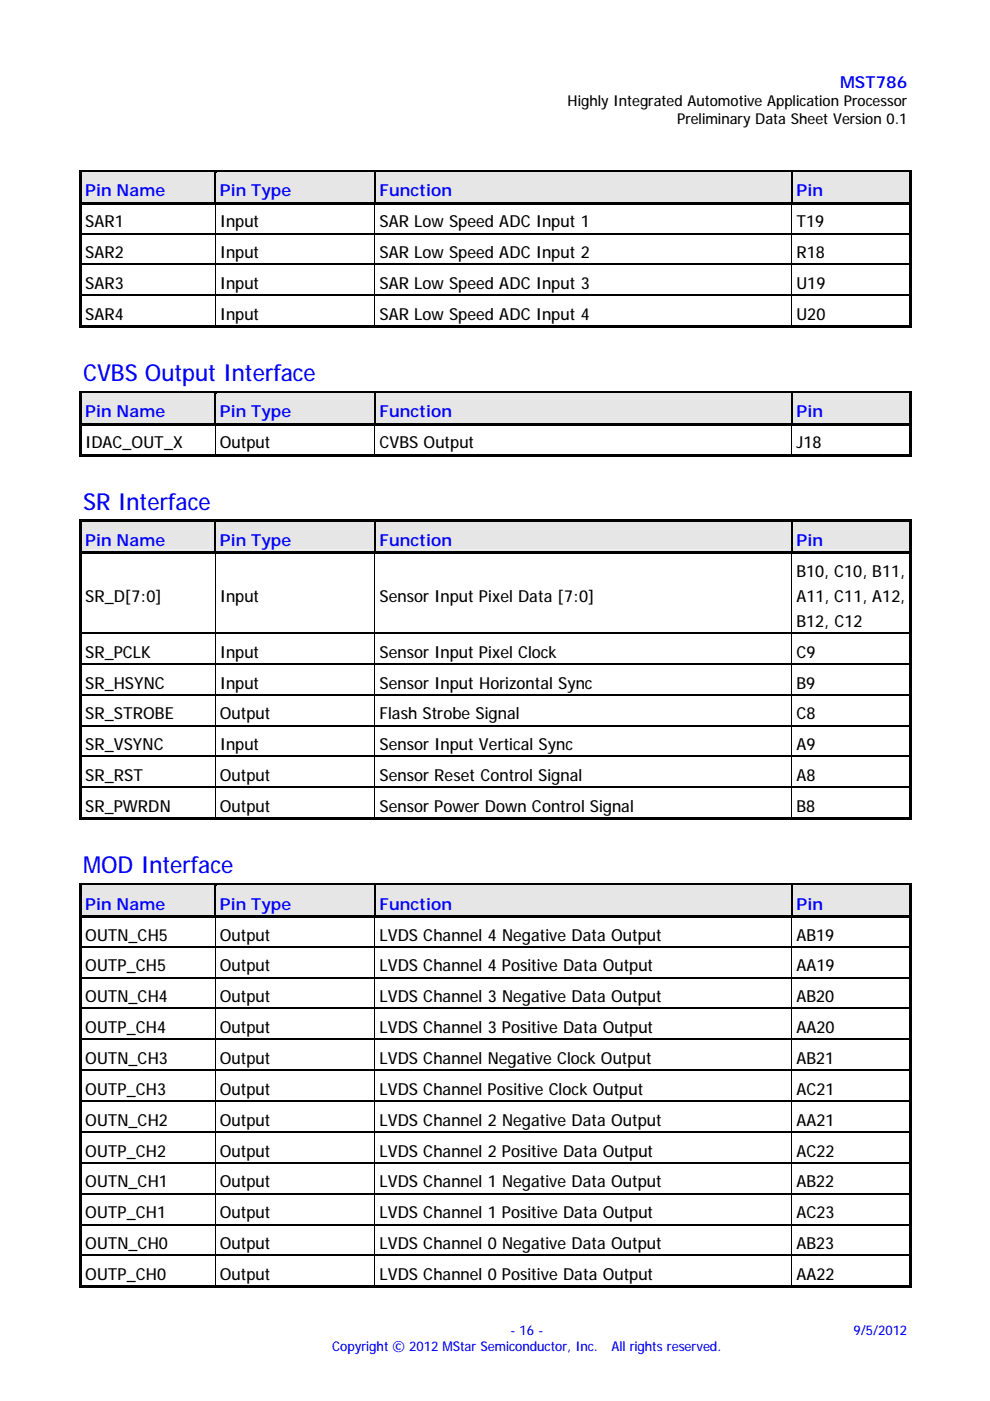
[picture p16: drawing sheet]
<svg xmlns="http://www.w3.org/2000/svg" width="210mm" height="297mm" viewBox="0 0 210 297" stroke-linecap="round" stroke-linejoin="round" font-family="sans-serif">
<defs><g id="words">
<g font-size="5" fill="#00f">
<text x="17.6" y="80.8">CVBS Output Interface</text>
<text x="17.6" y="108.1">SR Interface</text>
<text x="17.6" y="185.2">MOD Interface</text>
</g>
<g font-size="3.5" fill="#00f">
<text x="178.1" y="18.6">MST786</text>
<text x="18.1" y="41.6">Pin Name</text>
<text x="46.6" y="41.6">Pin Type</text>
<text x="80.5" y="41.6">Function</text>
<text x="168.9" y="41.6">Pin</text>
<text x="18.1" y="88.5">Pin Name</text>
<text x="46.6" y="88.5">Pin Type</text>
<text x="80.5" y="88.5">Function</text>
<text x="168.9" y="88.5">Pin</text>
<text x="18.1" y="115.8">Pin Name</text>
<text x="46.6" y="115.8">Pin Type</text>
<text x="80.5" y="115.8">Function</text>
<text x="168.9" y="115.8">Pin</text>
<text x="18.1" y="192.9">Pin Name</text>
<text x="46.6" y="192.9">Pin Type</text>
<text x="80.5" y="192.9">Function</text>
<text x="168.9" y="192.9">Pin</text>
</g>
<g font-size="3.5">
<text x="18.1" y="48.2">SAR1</text>
<text x="46.6" y="48.2">Input</text>
<text x="80.5" y="48.2">SAR Low Speed ADC Input 1</text>
<text x="168.9" y="48.2">T19</text>
<text x="18.1" y="54.7">SAR2</text>
<text x="46.6" y="54.7">Input</text>
<text x="80.5" y="54.7">SAR Low Speed ADC Input 2</text>
<text x="168.9" y="54.7">R18</text>
<text x="18.1" y="61.2">SAR3</text>
<text x="46.6" y="61.2">Input</text>
<text x="80.5" y="61.2">SAR Low Speed ADC Input 3</text>
<text x="168.9" y="61.2">U19</text>
<text x="18.1" y="67.8">SAR4</text>
<text x="46.6" y="67.8">Input</text>
<text x="80.5" y="67.8">SAR Low Speed ADC Input 4</text>
<text x="168.9" y="67.8">U20</text>
<text x="18.1" y="95.1">IDAC_OUT_X</text>
<text x="46.6" y="95.1">Output</text>
<text x="80.5" y="95.1">CVBS Output</text>
<text x="168.9" y="95.1">J18</text>
<text x="168.9" y="122.3">B10, C10, B11,</text>
<text x="18.1" y="127.6">SR_D[7:0]</text>
<text x="46.6" y="127.6">Input</text>
<text x="80.5" y="127.6">Sensor Input Pixel Data [7:0]</text>
<text x="168.9" y="127.6">A11, C11, A12,</text>
<text x="168.9" y="132.9">B12, C12</text>
<text x="18.1" y="139.4">SR_PCLK</text>
<text x="46.6" y="139.4">Input</text>
<text x="80.5" y="139.4">Sensor Input Pixel Clock</text>
<text x="168.9" y="139.4">C9</text>
<text x="18.1" y="146">SR_HSYNC</text>
<text x="46.6" y="146">Input</text>
<text x="80.5" y="146">Sensor Input Horizontal Sync</text>
<text x="168.9" y="146">B9</text>
<text x="18.1" y="152.5">SR_STROBE</text>
<text x="46.6" y="152.5">Output</text>
<text x="80.5" y="152.5">Flash Strobe Signal</text>
<text x="168.9" y="152.5">C8</text>
<text x="18.1" y="159.1">SR_VSYNC</text>
<text x="46.6" y="159.1">Input</text>
<text x="80.5" y="159.1">Sensor Input Vertical Sync</text>
<text x="168.9" y="159.1">A9</text>
<text x="18.1" y="165.6">SR_RST</text>
<text x="46.6" y="165.6">Output</text>
<text x="80.5" y="165.6">Sensor Reset Control Signal</text>
<text x="168.9" y="165.6">A8</text>
<text x="18.1" y="172.2">SR_PWRDN</text>
<text x="46.6" y="172.2">Output</text>
<text x="80.5" y="172.2">Sensor Power Down Control Signal</text>
<text x="168.9" y="172.2">B8</text>
<text x="18.1" y="199.4">OUTN_CH5</text>
<text x="46.6" y="199.4">Output</text>
<text x="80.5" y="199.4">LVDS Channel 4 Negative Data Output</text>
<text x="168.9" y="199.4">AB19</text>
<text x="18.1" y="205.9">OUTP_CH5</text>
<text x="46.6" y="205.9">Output</text>
<text x="80.5" y="205.9">LVDS Channel 4 Positive Data Output</text>
<text x="168.9" y="205.9">AA19</text>
<text x="18.1" y="212.5">OUTN_CH4</text>
<text x="46.6" y="212.5">Output</text>
<text x="80.5" y="212.5">LVDS Channel 3 Negative Data Output</text>
<text x="168.9" y="212.5">AB20</text>
<text x="18.1" y="219">OUTP_CH4</text>
<text x="46.6" y="219">Output</text>
<text x="80.5" y="219">LVDS Channel 3 Positive Data Output</text>
<text x="168.9" y="219">AA20</text>
<text x="18.1" y="225.6">OUTN_CH3</text>
<text x="46.6" y="225.6">Output</text>
<text x="80.5" y="225.6">LVDS Channel Negative Clock Output</text>
<text x="168.9" y="225.6">AB21</text>
<text x="18.1" y="232.1">OUTP_CH3</text>
<text x="46.6" y="232.1">Output</text>
<text x="80.5" y="232.1">LVDS Channel Positive Clock Output</text>
<text x="168.9" y="232.1">AC21</text>
<text x="18.1" y="238.7">OUTN_CH2</text>
<text x="46.6" y="238.7">Output</text>
<text x="80.5" y="238.7">LVDS Channel 2 Negative Data Output</text>
<text x="168.9" y="238.7">AA21</text>
<text x="18.1" y="245.2">OUTP_CH2</text>
<text x="46.6" y="245.2">Output</text>
<text x="80.5" y="245.2">LVDS Channel 2 Positive Data Output</text>
<text x="168.9" y="245.2">AC22</text>
<text x="18.1" y="251.7">OUTN_CH1</text>
<text x="46.6" y="251.7">Output</text>
<text x="80.5" y="251.7">LVDS Channel 1 Negative Data Output</text>
<text x="168.9" y="251.7">AB22</text>
<text x="18.1" y="258.3">OUTP_CH1</text>
<text x="46.6" y="258.3">Output</text>
<text x="80.5" y="258.3">LVDS Channel 1 Positive Data Output</text>
<text x="168.9" y="258.3">AC23</text>
<text x="18.1" y="264.9">OUTN_CH0</text>
<text x="46.6" y="264.9">Output</text>
<text x="80.5" y="264.9">LVDS Channel 0 Negative Data Output</text>
<text x="168.9" y="264.9">AB23</text>
<text x="18.1" y="271.4">OUTP_CH0</text>
<text x="46.6" y="271.4">Output</text>
<text x="80.5" y="271.4">LVDS Channel 0 Positive Data Output</text>
<text x="168.9" y="271.4">AA22</text>
</g>
<g font-size="3.2">
<text x="120.4" y="22.5">Highly Integrated Automotive Application Processor</text>
<text x="143.6" y="26.3">Preliminary Data Sheet Version 0.1</text>
</g>
<g font-size="2.8" fill="#00f">
<text x="70.4" y="286.4">Copyright © 2012 MStar Semiconductor, Inc.</text>
<text x="108.2" y="283">- 16 -</text>
<text x="129.7" y="286.4">All rights reserved.</text>
<text x="180.9" y="283">9/5/2012</text>
</g>
</g></defs>
<g fill="#e6e6e6">
<path d="M17.3 36.5h28.2v6.4h-28.2z"/>
<path d="M18.1 37h26.5v5.3h-26.5z"/>
<path d="M45.7 36.5h33.6v6.4h-33.6z"/>
<path d="M46.6 37h31.9v5.3h-31.9z"/>
<path d="M79.6 36.5h88.1v6.4h-88.1z"/>
<path d="M80.5 37h86.3v5.3h-86.3z"/>
<path d="M168 36.5h24.7v6.4h-24.7z"/>
<path d="M168.9 37h23.1v5.3h-23.1z"/>
</g>
<path d="M16.8 36h.5v1h-.5zM16.8 36h.5v.5h-.5zM17.3 36h28.2v.5h-28.2z" fill="#000"/>
<g fill="#e6e6e6">
<path d="M17.3 36.5h28.2v.5h-28.2z"/>
<path d="M45.7 36.5h.3v.5h-.3z"/>
</g>
<path d="M45.5 36.5h.2v.5h-.2zM45.5 36h.5v.5h-.5zM46 36h33.3v.5h-33.3z" fill="#000"/>
<g fill="#e6e6e6">
<path d="M46 36.5h33.3v.5h-33.3z"/>
<path d="M79.6 36.5h.2v.5h-.2z"/>
</g>
<path d="M79.3 36.5h.3v.5h-.3zM79.3 36h.5v.5h-.5zM79.8 36h87.9v.5h-87.9z" fill="#000"/>
<g fill="#e6e6e6">
<path d="M79.8 36.5h87.9v.5h-87.9z"/>
<path d="M168 36.5h.2v.5h-.2z"/>
</g>
<path d="M167.7 36.5h.3v.5h-.3zM167.7 36h.5v.5h-.5zM168.2 36h24.5v.5h-24.5z" fill="#000"/>
<path d="M168.2 36.5h24.5v.5h-24.5z" fill="#e6e6e6"/>
<g fill="#000">
<path d="M192.7 36h.5v1h-.5zM192.7 36h.5v.5h-.5zM16.8 37h.5v5.8h-.5zM16.8 42.8h.5v.8h-.5zM16.8 43.6h.5v5.8h-.5zM16.8 49.4h.5v.8h-.5zM16.8 50.2h.5v5.7h-.5zM16.8 55.9h.5v.8h-.5zM17.3 42.8h28.2v.5h-28.2zM45.5 42.8h.5v.5h-.5zM45.5 43.3h.2v.3h-.2zM45.5 49.6h.2v.6h-.2z"/>
<path d="M45.5 49.4h.3v.2h-.3zM45.5 56.2h.2v.5h-.2zM45.5 55.9h.3v.3h-.3zM45.7 42.8h.5v.5h-.5zM46.2 42.8h33.1v.5h-33.1zM79.3 42.8h.5v.5h-.5zM79.4 43.3h.1v.3h-.1zM79.4 49.6h.1v.6h-.1zM79.4 49.4h.2v.2h-.2zM79.4 56.2h.1v.5h-.1zM79.4 55.9h.2v.3h-.2zM79.6 42.8h.5v.5h-.5z"/>
<path d="M80.1 42.8h87.6v.5h-87.6zM167.7 42.8h.5v.5h-.5zM167.8 43.3h.1v.3h-.1zM167.8 49.6h.1v.6h-.1zM167.8 49.4h.2v.2h-.2zM167.8 56.2h.1v.5h-.1zM167.8 55.9h.2v.3h-.2zM168 42.8h.5v.5h-.5zM168.5 42.8h24.2v.5h-24.2zM192.7 37h.5v5.8h-.5zM192.7 42.8h.5v.8h-.5zM192.7 43.6h.5v5.8h-.5z"/>
<path d="M192.7 49.4h.5v.8h-.5zM192.7 50.2h.5v5.7h-.5zM192.7 55.9h.5v.8h-.5zM16.8 56.7h.5v5.8h-.5zM16.8 62.5h.5v.7h-.5zM16.8 63.2h.5v5.8h-.5zM16.8 69h.5v.5h-.5zM17.3 69h28.2v.5h-28.2zM45.5 62.7h.2v.5h-.2zM45.5 62.5h.3v.2h-.3zM45.5 69h.5v.5h-.5zM46 69h33.4v.5h-33.4z"/>
<path d="M79.4 62.7h.1v.5h-.1zM79.4 62.5h.2v.2h-.2zM79.4 69h.5v.5h-.5zM79.9 69h87.9v.5h-87.9zM167.8 62.7h.1v.5h-.1zM167.8 62.5h.2v.2h-.2zM167.8 69h.5v.5h-.5zM168.3 69h24.4v.5h-24.4zM192.7 56.7h.5v5.8h-.5zM192.7 62.5h.5v.7h-.5zM192.7 63.2h.5v5.8h-.5zM192.7 69h.5v.5h-.5z"/>
</g>
<g fill="none" stroke="#000" stroke-width=".25">
<path d="M45.6 37v5.8M79.5 37v5.8M167.9 37v5.8M17.3 49.5h28.2M17.3 56h28.2M45.8 49.5h33.6M45.8 56h33.6M79.6 49.5h88.2M79.6 56h88.2M168 49.5h24.7M168 56h24.7M17.3 62.6h28.2"/>
<path d="M45.8 62.6h33.6M79.6 62.6h88.2M168 62.6h24.7"/>
</g>
<path d="M45.6 43.6v5.8M45.6 50.2v5.7M45.6 56.7v5.8M79.5 43.6v5.8M79.5 50.2v5.7M79.5 56.7v5.8M167.9 43.6v5.8M167.9 50.2v5.7M167.9 56.7v5.8M45.6 63.2v5.8M79.5 63.2v5.8M167.9 63.2v5.8" fill="none" stroke="#000" stroke-width=".21"/>
<g fill="#e6e6e6">
<path d="M17.3 83.4h28.2v6.3h-28.2z"/>
<path d="M18.1 83.9h26.5v5.3h-26.5z"/>
<path d="M45.7 83.4h33.6v6.3h-33.6z"/>
<path d="M46.6 83.9h31.9v5.3h-31.9z"/>
<path d="M79.6 83.4h88.1v6.3h-88.1z"/>
<path d="M80.5 83.9h86.3v5.3h-86.3z"/>
<path d="M168 83.4h24.7v6.3h-24.7z"/>
<path d="M168.9 83.9h23.1v5.3h-23.1z"/>
</g>
<path d="M16.8 82.9h.5v1h-.5zM16.8 82.9h.5v.5h-.5zM17.3 82.9h28.2v.5h-28.2z" fill="#000"/>
<g fill="#e6e6e6">
<path d="M17.3 83.4h28.2v.5h-28.2z"/>
<path d="M45.7 83.4h.3v.5h-.3z"/>
</g>
<path d="M45.5 83.4h.2v.5h-.2zM45.5 82.9h.5v.5h-.5zM46 82.9h33.3v.5h-33.3z" fill="#000"/>
<g fill="#e6e6e6">
<path d="M46 83.4h33.3v.5h-33.3z"/>
<path d="M79.6 83.4h.2v.5h-.2z"/>
</g>
<path d="M79.3 83.4h.3v.5h-.3zM79.3 82.9h.5v.5h-.5zM79.8 82.9h87.9v.5h-87.9z" fill="#000"/>
<g fill="#e6e6e6">
<path d="M79.8 83.4h87.9v.5h-87.9z"/>
<path d="M168 83.4h.2v.5h-.2z"/>
</g>
<path d="M167.7 83.4h.3v.5h-.3zM167.7 82.9h.5v.5h-.5zM168.2 82.9h24.5v.5h-24.5z" fill="#000"/>
<path d="M168.2 83.4h24.5v.5h-24.5z" fill="#e6e6e6"/>
<g fill="#000">
<path d="M16.8 83.9h.5v5.8h-.5zM16.8 89.7h.5v.8h-.5zM16.8 90.5h.5v5.8h-.5zM16.8 96.3h.5v.5h-.5zM17.3 89.7h28.2v.5h-28.2zM17.3 96.3h28.2v.5h-28.2zM45.5 89.7h.5v.5h-.5zM45.5 90.2h.2v.3h-.2zM45.5 96.3h.5v.5h-.5zM45.7 89.7h.5v.5h-.5zM46 96.3h33.4v.5h-33.4zM46.2 89.7h33.1v.5h-33.1z"/>
<path d="M79.3 89.7h.5v.5h-.5zM79.4 90.2h.1v.3h-.1zM79.4 96.3h.5v.5h-.5zM79.6 89.7h.5v.5h-.5zM79.9 96.3h87.9v.5h-87.9zM80.1 89.7h87.6v.5h-87.6zM167.7 89.7h.5v.5h-.5zM167.8 90.2h.1v.3h-.1zM167.8 96.3h.5v.5h-.5zM168 89.7h.5v.5h-.5zM168.3 96.3h24.4v.5h-24.4zM168.5 89.7h24.2v.5h-24.2z"/>
<path d="M192.7 82.9h.5v1h-.5zM192.7 82.9h.5v.5h-.5zM192.7 83.9h.5v5.8h-.5zM192.7 89.7h.5v.8h-.5zM192.7 90.5h.5v5.8h-.5zM192.7 96.3h.5v.5h-.5z"/>
</g>
<path d="M45.6 83.9v5.8M79.5 83.9v5.8M167.9 83.9v5.8" fill="none" stroke="#000" stroke-width=".25"/>
<path d="M45.6 90.5v5.8M79.5 90.5v5.8M167.9 90.5v5.8" fill="none" stroke="#000" stroke-width=".21"/>
<g fill="#e6e6e6">
<path d="M17.3 110.7h28.2v6.3h-28.2z"/>
<path d="M18.1 111.2h26.5v5.3h-26.5z"/>
<path d="M45.7 110.7h33.6v6.3h-33.6z"/>
<path d="M46.6 111.2h31.9v5.3h-31.9z"/>
<path d="M79.6 110.7h88.1v6.3h-88.1z"/>
<path d="M80.5 111.2h86.3v5.3h-86.3z"/>
<path d="M168 110.7h24.7v6.3h-24.7z"/>
<path d="M168.9 111.2h23.1v5.3h-23.1z"/>
</g>
<path d="M16.8 110.2h.5v1h-.5zM16.8 110.2h.5v.5h-.5zM17.3 110.2h28.2v.5h-28.2z" fill="#000"/>
<g fill="#e6e6e6">
<path d="M17.3 110.7h28.2v.5h-28.2z"/>
<path d="M45.7 110.7h.3v.5h-.3z"/>
</g>
<path d="M45.5 110.7h.2v.5h-.2zM45.5 110.2h.5v.5h-.5zM46 110.2h33.3v.5h-33.3z" fill="#000"/>
<g fill="#e6e6e6">
<path d="M46 110.7h33.3v.5h-33.3z"/>
<path d="M79.6 110.7h.2v.5h-.2z"/>
</g>
<path d="M79.3 110.7h.3v.5h-.3zM79.3 110.2h.5v.5h-.5zM79.8 110.2h87.9v.5h-87.9z" fill="#000"/>
<g fill="#e6e6e6">
<path d="M79.8 110.7h87.9v.5h-87.9z"/>
<path d="M168 110.7h.2v.5h-.2z"/>
</g>
<path d="M167.7 110.7h.3v.5h-.3zM167.7 110.2h.5v.5h-.5zM168.2 110.2h24.5v.5h-24.5z" fill="#000"/>
<path d="M168.2 110.7h24.5v.5h-24.5z" fill="#e6e6e6"/>
<g fill="#000">
<path d="M16.8 111.2h.5v5.8h-.5zM16.8 117h.5v.7h-.5zM17.3 117h28.2v.5h-28.2zM45.5 117h.5v.5h-.5zM45.5 117.5h.2v.2h-.2zM45.7 117h.5v.5h-.5zM46.2 117h33.1v.5h-33.1zM79.3 117h.5v.5h-.5zM79.4 117.5h.1v.2h-.1zM79.6 117h.5v.5h-.5zM80.1 117h87.6v.5h-87.6zM167.7 117h.5v.5h-.5z"/>
<path d="M167.8 117.5h.1v.2h-.1zM168 117h.5v.5h-.5zM168.5 117h24.2v.5h-24.2zM192.7 110.2h.5v1h-.5zM192.7 110.2h.5v.5h-.5zM192.7 111.2h.5v5.8h-.5zM192.7 117h.5v.7h-.5zM16.8 117.7h.5v16.4h-.5zM16.8 134.1h.5v.8h-.5zM45.5 134.4h.2v.5h-.2zM45.5 134.1h.3v.3h-.3zM79.4 134.4h.1v.5h-.1z"/>
<path d="M79.4 134.1h.2v.3h-.2zM167.8 134.4h.1v.5h-.1zM167.8 134.1h.2v.3h-.2zM192.7 117.7h.5v16.4h-.5zM192.7 134.1h.5v.8h-.5zM16.8 134.9h.5v5.8h-.5zM16.8 140.7h.5v.7h-.5zM16.8 141.4h.5v5.8h-.5zM16.8 147.2h.5v.7h-.5zM16.8 147.9h.5v5.8h-.5zM16.8 153.7h.5v.8h-.5zM45.5 140.9h.2v.5h-.2z"/>
<path d="M45.5 140.7h.3v.2h-.3zM45.5 147.4h.2v.5h-.2zM45.5 147.2h.3v.2h-.3zM45.5 154h.2v.5h-.2zM45.5 153.7h.3v.3h-.3zM79.4 140.9h.1v.5h-.1zM79.4 140.7h.2v.2h-.2zM79.4 147.4h.1v.5h-.1zM79.4 147.2h.2v.2h-.2zM79.4 154h.1v.5h-.1zM79.4 153.7h.2v.3h-.2zM167.8 140.9h.1v.5h-.1z"/>
<path d="M167.8 140.7h.2v.2h-.2zM167.8 147.4h.1v.5h-.1zM167.8 147.2h.2v.2h-.2zM167.8 154h.1v.5h-.1zM167.8 153.7h.2v.3h-.2zM192.7 134.9h.5v5.8h-.5zM192.7 140.7h.5v.7h-.5zM192.7 141.4h.5v5.8h-.5zM192.7 147.2h.5v.7h-.5zM192.7 147.9h.5v5.8h-.5zM192.7 153.7h.5v.8h-.5zM16.8 154.5h.5v5.8h-.5z"/>
<path d="M16.8 160.3h.5v.7h-.5zM16.8 161h.5v5.8h-.5zM16.8 166.8h.5v.8h-.5zM16.8 167.6h.5v5.8h-.5zM16.8 173.4h.5v.5h-.5zM17.3 173.4h28.2v.5h-28.2zM45.5 160.5h.2v.5h-.2zM45.5 160.3h.3v.2h-.3zM45.5 167.1h.2v.5h-.2zM45.5 166.8h.3v.3h-.3zM45.5 173.4h.5v.5h-.5zM46 173.4h33.4v.5h-33.4z"/>
<path d="M79.4 160.5h.1v.5h-.1zM79.4 160.3h.2v.2h-.2zM79.4 167.1h.1v.5h-.1zM79.4 166.8h.2v.3h-.2zM79.4 173.4h.5v.5h-.5zM79.9 173.4h87.9v.5h-87.9zM167.8 160.5h.1v.5h-.1zM167.8 160.3h.2v.2h-.2zM167.8 167.1h.1v.5h-.1zM167.8 166.8h.2v.3h-.2zM167.8 173.4h.5v.5h-.5zM168.3 173.4h24.4v.5h-24.4z"/>
<path d="M192.7 154.5h.5v5.8h-.5zM192.7 160.3h.5v.7h-.5zM192.7 161h.5v5.8h-.5zM192.7 166.8h.5v.8h-.5zM192.7 167.6h.5v5.8h-.5zM192.7 173.4h.5v.5h-.5z"/>
</g>
<g fill="none" stroke="#000" stroke-width=".25">
<path d="M45.6 111.2v5.8M79.5 111.2v5.8M167.9 111.2v5.8M17.3 134.2h28.2M45.8 134.2h33.6M79.6 134.2h88.2M168 134.2h24.7M17.3 140.8h28.2M17.3 147.3h28.2M17.3 153.9h28.2M45.8 140.8h33.6M45.8 147.3h33.6"/>
<path d="M45.8 153.9h33.6M79.6 140.8h88.2M79.6 147.3h88.2M79.6 153.9h88.2M168 140.8h24.7M168 147.3h24.7M168 153.9h24.7M17.3 160.4h28.2M17.3 166.9h28.2M45.8 160.4h33.6M45.8 166.9h33.6M79.6 160.4h88.2"/>
<path d="M79.6 166.9h88.2M168 160.4h24.7M168 166.9h24.7"/>
</g>
<g fill="none" stroke="#000" stroke-width=".21">
<path d="M45.6 117.7v16.4M79.5 117.7v16.4M167.9 117.7v16.4M45.6 134.9v5.8M79.5 134.9v5.8M167.9 134.9v5.8M45.6 141.4v5.8M45.6 147.9v5.8M45.6 154.5v5.8M79.5 141.4v5.8M79.5 147.9v5.8M79.5 154.5v5.8"/>
<path d="M167.9 141.4v5.8M167.9 147.9v5.8M167.9 154.5v5.8M45.6 161v5.8M45.6 167.6v5.8M79.5 161v5.8M79.5 167.6v5.8M167.9 161v5.8M167.9 167.6v5.8"/>
</g>
<g fill="#e6e6e6">
<path d="M17.3 187.8h28.2v6.3h-28.2z"/>
<path d="M18.1 188.3h26.5v5.3h-26.5z"/>
<path d="M45.7 187.8h33.6v6.3h-33.6z"/>
<path d="M46.6 188.3h31.9v5.3h-31.9z"/>
<path d="M79.6 187.8h88.1v6.3h-88.1z"/>
<path d="M80.5 188.3h86.3v5.3h-86.3z"/>
<path d="M168 187.8h24.7v6.3h-24.7z"/>
<path d="M168.9 188.3h23.1v5.3h-23.1z"/>
</g>
<path d="M16.8 187.3h.5v1h-.5zM16.8 187.3h.5v.5h-.5zM17.3 187.3h28.2v.5h-28.2z" fill="#000"/>
<g fill="#e6e6e6">
<path d="M17.3 187.8h28.2v.5h-28.2z"/>
<path d="M45.7 187.8h.3v.5h-.3z"/>
</g>
<path d="M45.5 187.8h.2v.5h-.2zM45.5 187.3h.5v.5h-.5zM46 187.3h33.3v.5h-33.3z" fill="#000"/>
<g fill="#e6e6e6">
<path d="M46 187.8h33.3v.5h-33.3z"/>
<path d="M79.6 187.8h.2v.5h-.2z"/>
</g>
<path d="M79.3 187.8h.3v.5h-.3zM79.3 187.3h.5v.5h-.5zM79.8 187.3h87.9v.5h-87.9z" fill="#000"/>
<g fill="#e6e6e6">
<path d="M79.8 187.8h87.9v.5h-87.9z"/>
<path d="M168 187.8h.2v.5h-.2z"/>
</g>
<path d="M167.7 187.8h.3v.5h-.3zM167.7 187.3h.5v.5h-.5zM168.2 187.3h24.5v.5h-24.5z" fill="#000"/>
<path d="M168.2 187.8h24.5v.5h-24.5z" fill="#e6e6e6"/>
<g fill="#000">
<path d="M16.8 188.3h.5v5.8h-.5zM16.8 194.1h.5v.7h-.5zM17.3 194.1h28.2v.5h-28.2zM45.5 194.1h.5v.5h-.5zM45.5 194.6h.2v.2h-.2zM45.7 194.1h.5v.5h-.5zM46.2 194.1h33.1v.5h-33.1zM79.3 194.1h.5v.5h-.5zM79.4 194.6h.1v.2h-.1zM79.6 194.1h.5v.5h-.5zM80.1 194.1h87.6v.5h-87.6zM167.7 194.1h.5v.5h-.5z"/>
<path d="M167.8 194.6h.1v.2h-.1zM168 194.1h.5v.5h-.5zM168.5 194.1h24.2v.5h-24.2zM192.7 187.3h.5v1h-.5zM192.7 187.3h.5v.5h-.5zM192.7 188.3h.5v5.8h-.5zM192.7 194.1h.5v.7h-.5zM16.8 194.8h.5v5.8h-.5zM16.8 200.6h.5v.8h-.5zM16.8 201.4h.5v5.8h-.5zM16.8 207.2h.5v.7h-.5zM16.8 207.9h.5v5.8h-.5z"/>
<path d="M16.8 213.7h.5v.7h-.5zM45.5 200.9h.2v.5h-.2zM45.5 200.6h.3v.3h-.3zM45.5 207.4h.2v.5h-.2zM45.5 207.2h.3v.2h-.3zM45.5 213.9h.2v.5h-.2zM45.5 213.7h.3v.2h-.3zM79.4 200.9h.1v.5h-.1zM79.4 200.6h.2v.3h-.2zM79.4 207.4h.1v.5h-.1zM79.4 207.2h.2v.2h-.2zM79.4 213.9h.1v.5h-.1z"/>
<path d="M79.4 213.7h.2v.2h-.2zM167.8 200.9h.1v.5h-.1zM167.8 200.6h.2v.3h-.2zM167.8 207.4h.1v.5h-.1zM167.8 207.2h.2v.2h-.2zM167.8 213.9h.1v.5h-.1zM167.8 213.7h.2v.2h-.2zM192.7 194.8h.5v5.8h-.5zM192.7 200.6h.5v.8h-.5zM192.7 201.4h.5v5.8h-.5zM192.7 207.2h.5v.7h-.5zM192.7 207.9h.5v5.8h-.5z"/>
<path d="M192.7 213.7h.5v.7h-.5zM16.8 214.4h.5v5.8h-.5zM16.8 220.2h.5v.8h-.5zM16.8 221h.5v5.8h-.5zM16.8 226.8h.5v.8h-.5zM16.8 227.6h.5v5.7h-.5zM16.8 233.3h.5v.8h-.5zM16.8 234.1h.5v5.8h-.5zM45.5 220.5h.2v.5h-.2zM45.5 220.2h.3v.3h-.3zM45.5 227.1h.2v.5h-.2zM45.5 226.8h.3v.3h-.3z"/>
<path d="M45.5 233.6h.2v.5h-.2zM45.5 233.3h.3v.3h-.3zM79.4 220.5h.1v.5h-.1zM79.4 220.2h.2v.3h-.2zM79.4 227.1h.1v.5h-.1zM79.4 226.8h.2v.3h-.2zM79.4 233.6h.1v.5h-.1zM79.4 233.3h.2v.3h-.2zM167.8 220.5h.1v.5h-.1zM167.8 220.2h.2v.3h-.2zM167.8 227.1h.1v.5h-.1zM167.8 226.8h.2v.3h-.2z"/>
<path d="M167.8 233.6h.1v.5h-.1zM167.8 233.3h.2v.3h-.2zM192.7 214.4h.5v5.8h-.5zM192.7 220.2h.5v.8h-.5zM192.7 221h.5v5.8h-.5zM192.7 226.8h.5v.8h-.5zM192.7 227.6h.5v5.7h-.5zM192.7 233.3h.5v.8h-.5zM192.7 234.1h.5v5.8h-.5zM16.8 239.9h.5v.8h-.5zM16.8 240.7h.5v5.7h-.5zM16.8 246.4h.5v.8h-.5z"/>
<path d="M16.8 247.2h.5v5.8h-.5zM16.8 253h.5v.7h-.5zM16.8 253.7h.5v5.8h-.5zM45.5 240.1h.2v.6h-.2zM45.5 239.9h.3v.2h-.3zM45.5 246.7h.2v.5h-.2zM45.5 246.4h.3v.3h-.3zM45.5 253.2h.2v.5h-.2zM45.5 253h.3v.2h-.3zM45.5 259.5h.3v.3h-.3zM79.4 240.1h.1v.6h-.1zM79.4 239.9h.2v.2h-.2z"/>
<path d="M79.4 246.7h.1v.5h-.1zM79.4 246.4h.2v.3h-.2zM79.4 253.2h.1v.5h-.1zM79.4 253h.2v.2h-.2zM79.4 259.5h.2v.3h-.2zM167.8 240.1h.1v.6h-.1zM167.8 239.9h.2v.2h-.2zM167.8 246.7h.1v.5h-.1zM167.8 246.4h.2v.3h-.2zM167.8 253.2h.1v.5h-.1zM167.8 253h.2v.2h-.2zM167.8 259.5h.2v.3h-.2z"/>
<path d="M192.7 239.9h.5v.8h-.5zM192.7 240.7h.5v5.7h-.5zM192.7 246.4h.5v.8h-.5zM192.7 247.2h.5v5.8h-.5zM192.7 253h.5v.7h-.5zM192.7 253.7h.5v5.8h-.5zM16.8 259.5h.5v.8h-.5zM16.8 260.3h.5v5.8h-.5zM16.8 266.1h.5v.7h-.5zM16.8 266.8h.5v5.8h-.5zM16.8 272.6h.5v.5h-.5zM17.3 272.6h28.2v.5h-28.2z"/>
<path d="M45.5 259.8h.2v.5h-.2zM45.5 266.3h.2v.5h-.2zM45.5 266.1h.3v.2h-.3zM45.5 272.6h.5v.5h-.5zM46 272.6h33.4v.5h-33.4zM79.4 259.8h.1v.5h-.1zM79.4 266.3h.1v.5h-.1zM79.4 266.1h.2v.2h-.2zM79.4 272.6h.5v.5h-.5zM79.9 272.6h87.9v.5h-87.9zM167.8 259.8h.1v.5h-.1zM167.8 266.3h.1v.5h-.1z"/>
<path d="M167.8 266.1h.2v.2h-.2zM167.8 272.6h.5v.5h-.5zM168.3 272.6h24.4v.5h-24.4zM192.7 259.5h.5v.8h-.5zM192.7 260.3h.5v5.8h-.5zM192.7 266.1h.5v.7h-.5zM192.7 266.8h.5v5.8h-.5zM192.7 272.6h.5v.5h-.5z"/>
</g>
<g fill="none" stroke="#000" stroke-width=".25">
<path d="M45.6 188.3v5.8M79.5 188.3v5.8M167.9 188.3v5.8M17.3 200.7h28.2M17.3 207.3h28.2M17.3 213.8h28.2M45.8 200.7h33.6M45.8 207.3h33.6M45.8 213.8h33.6M79.6 200.7h88.2M79.6 207.3h88.2M79.6 213.8h88.2"/>
<path d="M168 200.7h24.7M168 207.3h24.7M168 213.8h24.7M17.3 220.4h28.2M17.3 226.9h28.2M17.3 233.5h28.2M45.8 220.4h33.6M45.8 226.9h33.6M45.8 233.5h33.6M79.6 220.4h88.2M79.6 226.9h88.2M79.6 233.5h88.2"/>
<path d="M168 220.4h24.7M168 226.9h24.7M168 233.5h24.7M17.3 240h28.2M17.3 246.5h28.2M17.3 253.1h28.2M17.3 259.7h28.2M45.8 240h33.6M45.8 246.5h33.6M45.8 253.1h33.6M45.8 259.7h33.6M79.6 240h88.2"/>
<path d="M79.6 246.5h88.2M79.6 253.1h88.2M79.6 259.7h88.2M168 240h24.7M168 246.5h24.7M168 253.1h24.7M168 259.7h24.7M17.3 266.2h28.2M45.8 266.2h33.6M79.6 266.2h88.2M168 266.2h24.7"/>
</g>
<g fill="none" stroke="#000" stroke-width=".21">
<path d="M45.6 194.8v5.8M79.5 194.8v5.8M167.9 194.8v5.8M45.6 201.4v5.8M45.6 207.9v5.8M45.6 214.4v5.8M79.5 201.4v5.8M79.5 207.9v5.8M79.5 214.4v5.8M167.9 201.4v5.8M167.9 207.9v5.8M167.9 214.4v5.8"/>
<path d="M45.6 221v5.8M45.6 227.6v5.7M45.6 234.1v5.8M79.5 221v5.8M79.5 227.6v5.7M79.5 234.1v5.8M167.9 221v5.8M167.9 227.6v5.7M167.9 234.1v5.8M45.6 240.7v5.7M45.6 247.2v5.8M45.6 253.7v5.8"/>
<path d="M79.5 240.7v5.7M79.5 247.2v5.8M79.5 253.7v5.8M167.9 240.7v5.7M167.9 247.2v5.8M167.9 253.7v5.8M45.6 260.3v5.8M45.6 266.8v5.8M79.5 260.3v5.8M79.5 266.8v5.8M167.9 260.3v5.8M167.9 266.8v5.8"/>
</g>
<use href="#words"/>
</svg>
